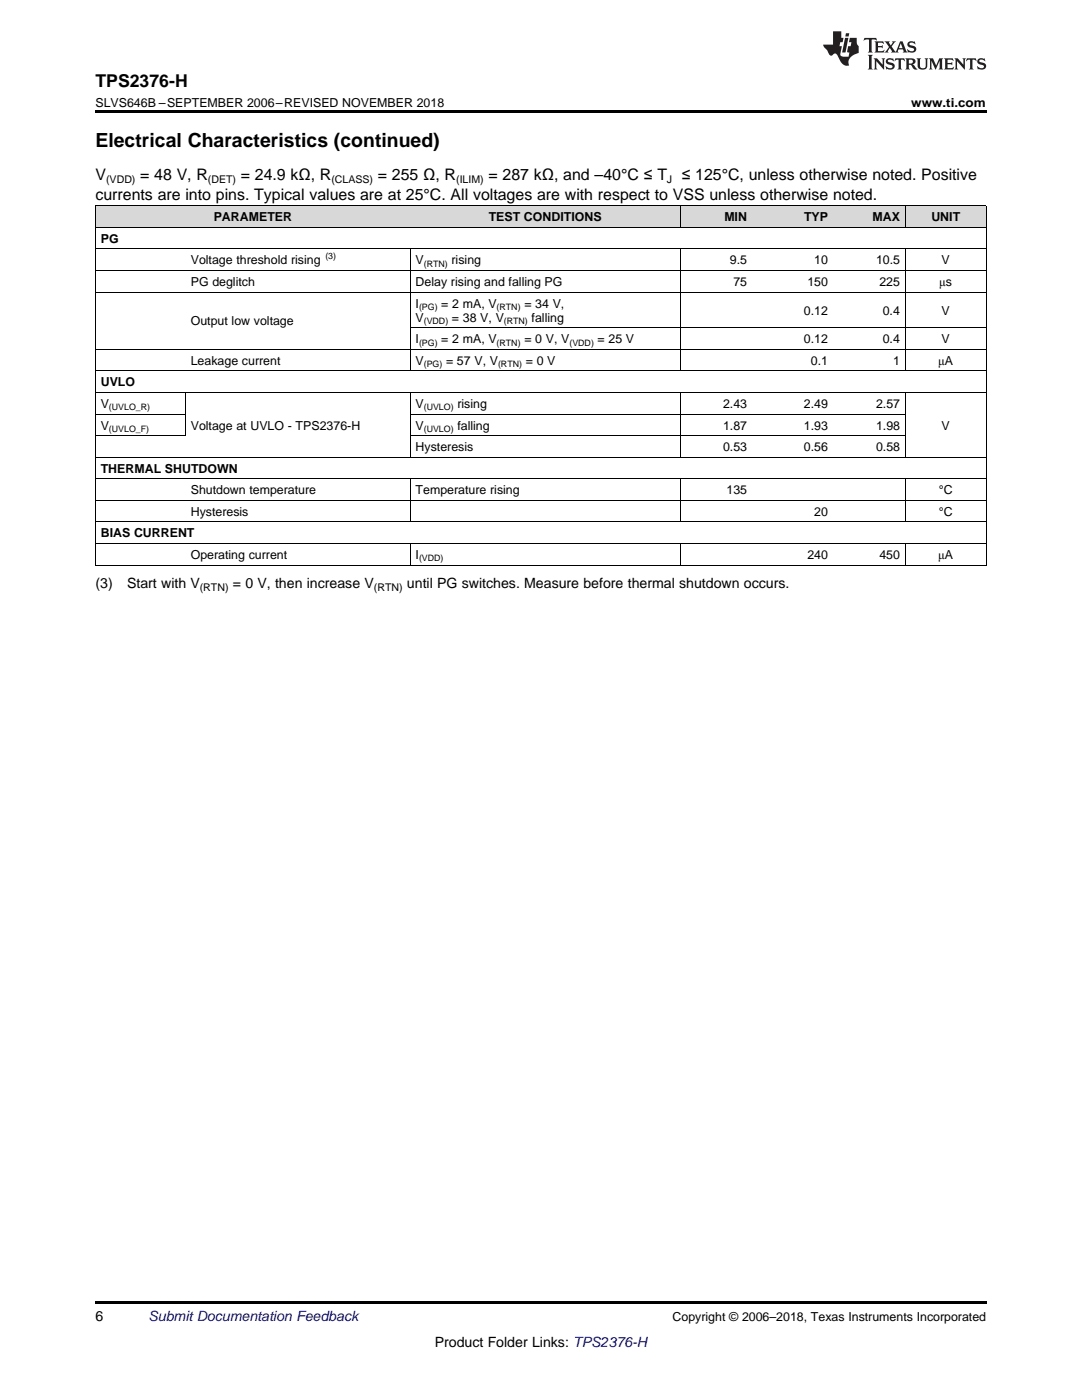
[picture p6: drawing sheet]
<svg xmlns="http://www.w3.org/2000/svg" width="216mm" height="279mm" viewBox="0 0 216 279" stroke-linecap="round" stroke-linejoin="round" font-family="sans-serif">
<defs><g id="words">
<text font-size="3.9" x="19" y="29.3">Electrical Characteristics (continued)</text>
<text font-size="3.5" x="19" y="17.3">TPS2376-H</text>
<g font-size="3.2">
<text x="19" y="36">V</text>
<text x="28" y="36">= 48 V, R</text>
<text x="48.1" y="36">= 24.9 kΩ, R</text>
<text x="75.4" y="36">= 255 Ω, R</text>
<text x="97.5" y="36">= 287 kΩ, and –40°C ≤ T</text>
<text x="136" y="36">≤ 125°C, unless otherwise noted. Positive</text>
<text x="19" y="39.9">currents are into pins. Typical values are at 25°C. All voltages are with respect to VSS unless otherwise noted.</text>
</g>
<g font-size="2.8">
<text x="19" y="117.4">(3)</text>
<text x="25.4" y="117.4">Start with V</text>
<text x="46.5" y="117.4">= 0 V, then increase V</text>
<text x="81.2" y="117.4">until PG switches. Measure before thermal shutdown occurs.</text>
<text x="19" y="263.6">6</text>
<text x="86.7" y="268.9">Product Folder Links: TPS2376-H</text>
</g>
<text font-size="2.8" fill="#0000c8" x="29.6" y="263.6">Submit Documentation Feedback</text>
<g font-size="2.5">
<text x="19" y="21.4">SLVS646B –SEPTEMBER 2006–REVISED NOVEMBER 2018</text>
<text x="181.8" y="21.4">www.ti.com</text>
<text x="42.7" y="44.2">PARAMETER</text>
<text x="97.5" y="44.2">TEST CONDITIONS</text>
<text x="144.5" y="44.2">MIN</text>
<text x="160.4" y="44.2">TYP</text>
<text x="174.1" y="44.2">MAX</text>
<text x="185.8" y="44.2">UNIT</text>
<text x="20.1" y="48.5">PG</text>
<text x="38.1" y="52.8">Voltage threshold rising</text>
<text x="82.9" y="52.8">V</text>
<text x="90.1" y="52.8">rising</text>
<text x="145.6" y="52.8">9.5</text>
<text x="162.5" y="52.8">10</text>
<text x="174.8" y="52.8">10.5</text>
<text x="187.9" y="52.8">V</text>
<text x="38.1" y="57.1">PG deglitch</text>
<text x="82.9" y="57.1">Delay rising and falling PG</text>
<text x="146.3" y="57.1">75</text>
<text x="161.1" y="57.1">150</text>
<text x="175.5" y="57.1">225</text>
<text x="187.4" y="57.1">μs</text>
<text x="38.1" y="64.9">Output low voltage</text>
<text x="82.9" y="61.4">I</text>
<text x="82.9" y="64.2">V</text>
<text x="88.1" y="61.4">= 2 mA, V</text>
<text x="90.2" y="64.2">= 38 V, V</text>
<text x="104.6" y="61.4">= 34 V,</text>
<text x="106.1" y="64.2">falling</text>
<text x="160.4" y="62.8">0.12</text>
<text x="176.1" y="62.8">0.4</text>
<text x="187.9" y="62.8">V</text>
<text x="82.9" y="68.5">I</text>
<text x="88.1" y="68.5">= 2 mA, V</text>
<text x="104.6" y="68.5">= 0 V, V</text>
<text x="119.2" y="68.5">= 25 V</text>
<text x="160.4" y="68.5">0.12</text>
<text x="176.1" y="68.5">0.4</text>
<text x="187.9" y="68.5">V</text>
<text x="20.1" y="77.1">UVLO</text>
<text x="38.1" y="72.8">Leakage current</text>
<text x="82.9" y="72.8">V</text>
<text x="89" y="72.8">= 57 V, V</text>
<text x="104.9" y="72.8">= 0 V</text>
<text x="161.8" y="72.8">0.1</text>
<text x="178.2" y="72.8">1</text>
<text x="187.2" y="72.8">μA</text>
<text x="20.1" y="81.4">V</text>
<text x="82.9" y="81.4">V</text>
<text x="91.3" y="81.4">rising</text>
<text x="144.3" y="81.4">2.43</text>
<text x="160.4" y="81.4">2.49</text>
<text x="174.8" y="81.4">2.57</text>
<text x="20.1" y="85.7">V</text>
<text x="38.1" y="85.7">Voltage at UVLO - TPS2376-H</text>
<text x="82.9" y="85.7">V</text>
<text x="91.3" y="85.7">falling</text>
<text x="144.3" y="85.7">1.87</text>
<text x="160.4" y="85.7">1.93</text>
<text x="174.8" y="85.7">1.98</text>
<text x="187.9" y="85.7">V</text>
<text x="20.1" y="94.3">THERMAL SHUTDOWN</text>
<text x="82.9" y="90">Hysteresis</text>
<text x="144.3" y="90">0.53</text>
<text x="160.4" y="90">0.56</text>
<text x="174.8" y="90">0.58</text>
<text x="38.1" y="98.6">Shutdown temperature</text>
<text x="82.9" y="98.6">Temperature rising</text>
<text x="145" y="98.6">135</text>
<text x="187.3" y="98.6">°C</text>
<text x="20.1" y="107.2">BIAS CURRENT</text>
<text x="38.1" y="102.9">Hysteresis</text>
<text x="162.5" y="102.9">20</text>
<text x="187.3" y="102.9">°C</text>
<text x="38.1" y="111.5">Operating current</text>
<text x="82.9" y="111.5">I</text>
<text x="161.1" y="111.5">240</text>
<text x="175.5" y="111.5">450</text>
<text x="187.2" y="111.5">μA</text>
<text x="134.2" y="263.6">Copyright © 2006–2018, Texas Instruments Incorporated</text>
</g>
<g font-size="2.1">
<text x="21.2" y="36.6">(VDD)</text>
<text x="41.5" y="36.6">(DET)</text>
<text x="66.1" y="36.6">(CLASS)</text>
<text x="91" y="36.6">(ILIM)</text>
<text x="133.1" y="36.6">J</text>
<text x="39.9" y="118">(RTN)</text>
<text x="74.6" y="118">(RTN)</text>
</g>
<g font-size="1.8">
<text x="64.9" y="51.8">(3)</text>
<text x="84.6" y="53.3">(RTN)</text>
<text x="83.6" y="61.9">(PG)</text>
<text x="84.6" y="64.7">(VDD)</text>
<text x="99.1" y="61.9">(RTN)</text>
<text x="100.5" y="64.7">(RTN)</text>
<text x="83.6" y="69">(PG)</text>
<text x="99.1" y="69">(RTN)</text>
<text x="113.6" y="69">(VDD)</text>
<text x="84.6" y="73.3">(PG)</text>
<text x="99.4" y="73.3">(RTN)</text>
<text x="21.7" y="81.9">(UVLO_R)</text>
<text x="84.6" y="81.9">(UVLO)</text>
<text x="21.7" y="86.2">(UVLO_F)</text>
<text x="84.6" y="86.2">(UVLO)</text>
<text x="83.6" y="112">(VDD)</text>
</g>
</g></defs>
<g fill="#d8d8d8">
<path d="M19 41.1h18v4.3h-18z"/>
<path d="M37 41.1h44.9v4.3h-44.9z"/>
<path d="M81.9 41.1h30.5v4.3h-30.5z"/>
<path d="M112.4 41.1h23.4v4.3h-23.4z"/>
<path d="M135.8 41.1h14.3v4.3h-14.3z"/>
<path d="M150.1 41.1h16.2v4.3h-16.2z"/>
<path d="M166.3 41.1h14.4v4.3h-14.4z"/>
<path d="M180.7 41.1h16.1v4.3h-16.1z"/>
</g>
<path d="M19 22h177.8v.5h-177.8zM19 259.7h177.8v.5h-177.8z" fill="#000"/>
<g fill="none" stroke="#000" stroke-width=".2">
<path d="M19 58.3h177.8M19 54h177.8M19 49.7h177.8M19 45.4h177.8M19 41.1h177.8M19.1 41.1v71.7M81.8 49.7v24.4M135.7 41.1v4.3M135.7 49.7v24.4M180.6 41.1v4.3M180.6 49.7v24.4M196.8 41.1v71.7"/>
<path d="M19 78.3h177.8M19 74h177.8M19 69.7h177.8M37 78.4v8.6M81.8 78.4v12.9M81.9 65.4h114.9M135.7 78.4v12.9M180.6 78.4v12.9M19 99.9h177.8M19 95.5h177.8M19 91.2h177.8M19 86.9h18"/>
<path d="M19 82.6h18M81.8 95.6v8.6M81.9 86.9h98.8M81.9 82.6h98.8M135.7 95.6v8.6M180.6 95.6v8.6M19 112.8h177.8M19 108.5h177.8M19 104.2h177.8M81.8 108.5v4.3M135.7 108.5v4.3M180.6 108.5v4.3"/>
</g>
<g fill="#231f20">
<path d="M172.5 7.6l-.1 .5 .4-.2h.6v.1v2.1l-.2 .4h.9l-.2-.4v-2.1l.1-.1h.5l.5 .2-.2-.5zM174.5 8.3l.2 .3v1.5l-.2 .4h1.8l.2-.6a1.04 1.04 0 0 1-1.3 .2v-.7h.6l.3 .2v-.6l-.3 .2h-.6v-.6l.8-.1 .4 .3-.2-.5zM176.5 8.3l.9 1.1-.9 1.1h.8l-.2-.2 .4-.7 .5 .7-.2 .2h1.5l-.2-.2 .2-.4h.9l.1 .4-.2 .2h1l-.3-.3-.7-1.9h-.5l-.9 2-.8-1 .9-1h-.8l.1 .3-.4 .5-.3-.6 .1-.2zM179.7 8.6l.4 1h-.7zM181.3 8.4a.63 .63 0 0 0-.2 .7 .63 .63 0 0 0 .6 .4l.6 .2 .1 .2a.75 .75 0 0 1-.7 .4 .75 .75 0 0 1-.6-.5l.1 .7 .1-.1a1.11 1.11 0 0 0 1.5-.6 1.13 1.13 0 0 0-1.2-.8l-.1-.4a1.04 1.04 0 0 1 1.2 .2l-.2-.5-.2 .1-.4-.2zM173.2 10.9l.2 .4v2.2l-.2 .4h1l-.3-.4v-2.2l.3-.4zM174.3 11.6l.3 .4v1.5l-.3 .4h.8l-.2-.4v-1.3l1.5 1.7v-1.9l.2-.4h-.7l.2 .4v.9l-1.1-1.3zM177 11.8a.62 .62 0 0 0-.2 .7 .62 .62 0 0 0 .6 .4l.6 .1 .1 .3a.76 .76 0 0 1-.7 .3 .76 .76 0 0 1-.7-.4l.2 .7 .1-.1a1.11 1.11 0 0 0 1.5-.6 1.13 1.13 0 0 0-1.2-.8l-.1-.4a1.04 1.04 0 0 1 1.2 .2l-.2-.6-.2 .1-.5-.1zM178.7 11.6l-.2 .6a.61 .61 0 0 1 .8-.3v1.6l-.2 .4h.9l-.2-.4v-1.6a.63 .63 0 0 1 .7 .3l-.1-.6zM180.6 11.6l.3 .4v1.5l-.3 .4h1l-.2-.2-.1-.8 .6 .2a.76 .76 0 0 0 1.2 .7l-1-1a.58 .58 0 0 0 .6-.5 .58 .58 0 0 0-.5-.6zM181.4 11.9h.1a.45 .45 0 0 1 .5 .1 .45 .45 0 0 1 .1 .5l-.8 .2zM182.9 11.6l.2 .2a2.17 2.17 0 0 0 .3 1.9 .99 .99 0 0 0 1.6-.6v-1.1l.2-.4h-.7l.2 .2a1.92 1.92 0 0 1-.2 1.8 .6 .6 0 0 1-.9-.5v-1.1l.2-.4zM185.4 11.6l.2 .4v1.5l-.2 .4h.7l-.2-.4v-1.4l.8 1.8 .8-1.8v1.4l-.2 .4h.9l-.2-.4v-1.5l.2-.4h-.8l-.6 1.5-.6-1.5zM188.4 11.6l.2 .4v1.5l-.2 .4h1.8l.1-.6a1.04 1.04 0 0 1-1.2 .1v-.6h.5l.4 .2v-.6l-.4 .2h-.5v-.7h.8l.3 .3-.1-.6zM190.5 11.6l.2 .4v1.5l-.2 .4h.7l-.2-.4v-1.3l1.5 1.7v-1.9l.2-.4h-.7l.2 .4v.9l-1.1-1.3zM192.9 11.6l-.1 .6a.61 .61 0 0 1 .7-.3l.1 1.6-.3 .4h1l-.3-.4 .1-1.6a.63 .63 0 0 1 .7 .3l-.1-.6zM195.2 11.8a.62 .62 0 0 0-.2 .7 .62 .62 0 0 0 .6 .4l.6 .1 .1 .3a.76 .76 0 0 1-.7 .3 .76 .76 0 0 1-.6-.4l.1 .7 .1-.1a1.11 1.11 0 0 0 1.6-.6 1.13 1.13 0 0 0-1.3-.8l-.1-.4a1.04 1.04 0 0 1 1.2 .2l-.1-.6-.2 .1-.5-.1z"/>
<path d="M166.2 6.3v2.6h-1.9v.4l.8 .9a.91 .91 0 0 0 1 .8 .56 .56 0 0 1 .5-.3 .56 .56 0 0 1 .5 .3l.4 .8a1.53 1.53 0 0 0 1.9 1.2 1.54 1.54 0 0 1 1-2.1l.9-.3v-1.4a1.52 1.52 0 0 1-.4-1.6h-1.3l-.2 .8h.5l-.2 .8h-.5l-.1 1v.2l.4 .1-.2 .8a1.93 1.93 0 0 1-1.6-.3l.3-1.8h-.5l.2-.8h.4l.2-.8h-.4v-1.3zM168.6 7.6l-.6 2.9h.7l.6-2.9zM168.8 6.6l-.1 .7h.6l.2-.7z"/>
</g>
<use href="#words"/>
</svg>
